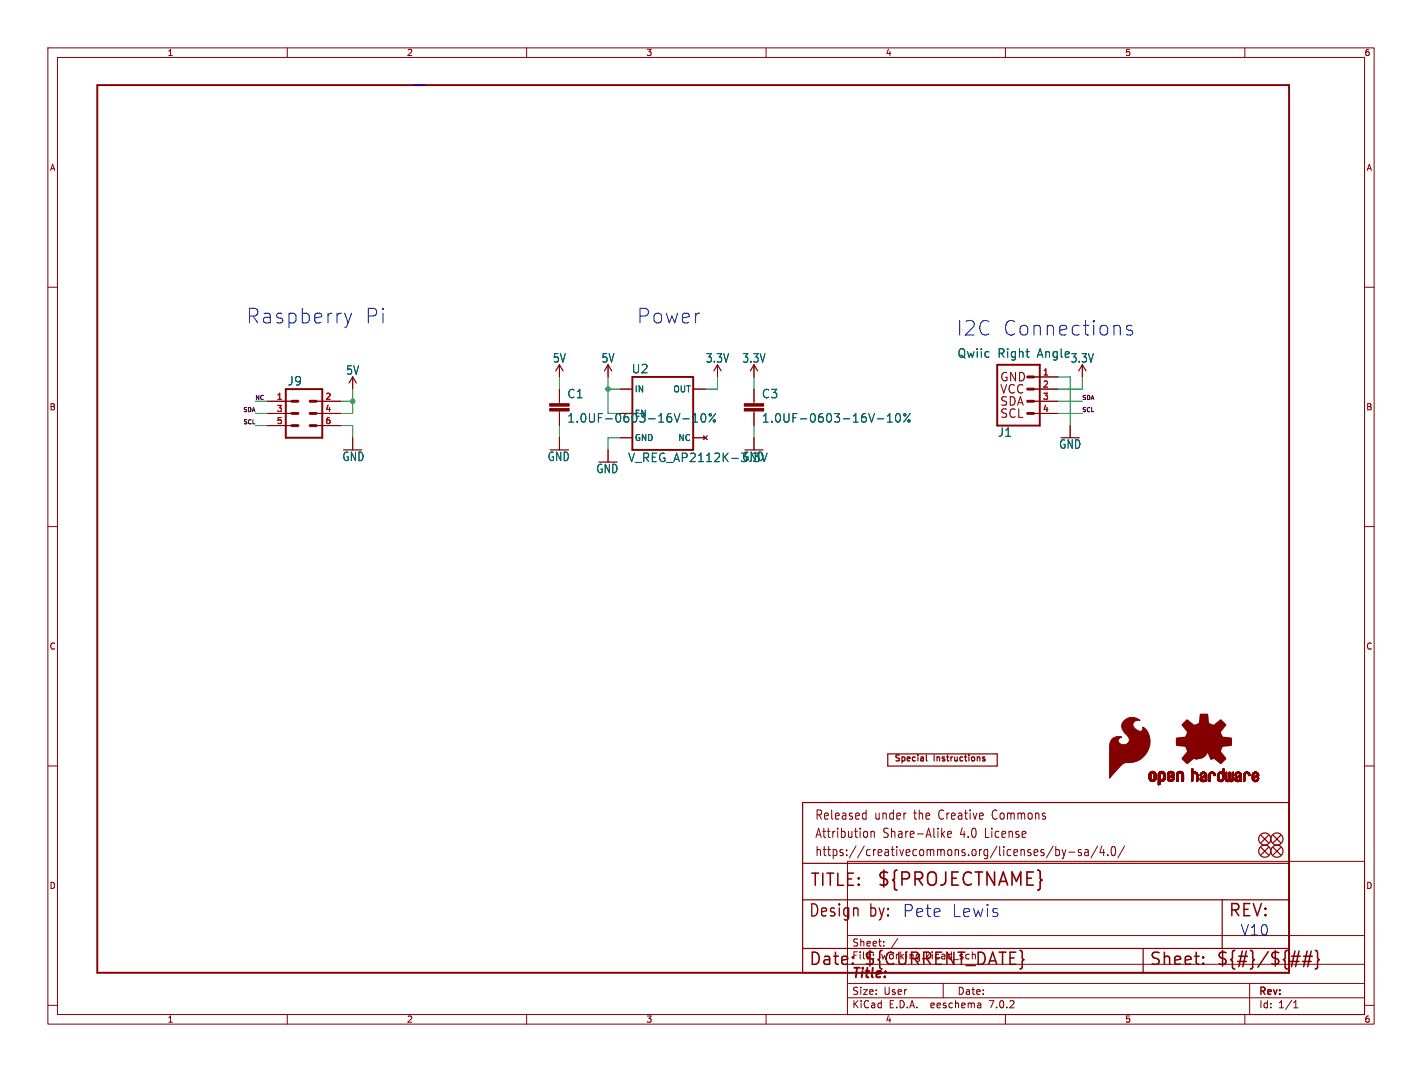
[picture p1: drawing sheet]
<svg xmlns="http://www.w3.org/2000/svg" width="297mm" height="224mm" viewBox="0 0 297 224" stroke-linecap="round" stroke-linejoin="round" font-family="sans-serif">
<defs><g id="words">
<g font-size="4.2" fill="#0000c2">
<text x="51.5" y="67.8">Raspberry</text>
<text x="76.1" y="67.8">Pi</text>
<text x="133.1" y="67.8">Power</text>
<text x="199.8" y="70.3">I2C Connections</text>
</g>
<text font-size="3.8" fill="#840000" x="183.1" y="185.4">${PROJECTNAME}</text>
<g font-size="3.5" fill="#840000">
<text x="169.2" y="185.4">TITLE:</text>
<text x="168.9" y="191.8">Design</text>
<text x="181.5" y="191.8">by:</text>
<text x="256.5" y="191.8">REV:</text>
<text x="168.9" y="201.9">Date:</text>
<text x="180.3" y="201.9">${CURRENT_DATE}</text>
<text x="240" y="201.9">Sheet:</text>
<text x="254" y="201.9">${#}/${##}</text>
</g>
<g font-size="3.5" fill="#0000c2">
<text x="188.5" y="191.8">Pete</text>
<text x="198.6" y="191.8">Lewis</text>
</g>
<text font-size="3" fill="#0000c2" x="259.1" y="195.6">V10</text>
<text font-size="2.8" fill="#840000" x="178" y="204.7">Title:</text>
<g font-size="2.7" fill="#840000">
<text x="170.2" y="171.5">Released</text>
<text x="182.6" y="171.5">under</text>
<text x="190.9" y="171.5">the</text>
<text x="196.2" y="171.5">Creative</text>
<text x="207.6" y="171.5">Commons</text>
<text x="170.2" y="175.3">Attribution</text>
<text x="170.2" y="179.1">https://creativecommons.org/licenses/by-sa/4.0/</text>
<text x="184.4" y="175.3">Share-Alike</text>
<text x="200.6" y="175.3">4.0</text>
<text x="205.9" y="175.3">License</text>
</g>
<g font-size="2.5" fill="#006464">
<text x="115.4" y="75.9">5V</text>
<text x="125.6" y="75.9">5V</text>
<text x="147.4" y="75.9">3.3V</text>
<text x="155" y="75.9">3.3V</text>
<text x="200" y="74.9">Qwiic</text>
<text x="208.3" y="74.9">Right</text>
<text x="216.5" y="74.9">Angle</text>
<text x="223.6" y="75.9">3.3V</text>
<text x="60" y="80.7">J9</text>
<text x="72.3" y="78.4">5V</text>
<text x="118.5" y="83.4">C1</text>
<text x="131.9" y="78.1">U2</text>
<text x="159.1" y="83.4">C3</text>
<text x="159.1" y="88.4">1.0UF-0603-16V-10%</text>
<text x="208.4" y="91.4">J1</text>
<text x="221.2" y="93.9">GND</text>
<text x="71.5" y="96.5">GND</text>
<text x="114.3" y="96.5">GND</text>
<text x="124.5" y="99">GND</text>
<text x="131.2" y="96.7">V_REG_AP2112K-3.3V</text>
<text x="155" y="96.5">GND</text>
</g>
<g font-size="2.5" fill="#840000">
<text x="208.8" y="79.9">GND</text>
<text x="208.8" y="82.4">VCC</text>
<text x="118.5" y="88.4">1.0UF-0603-16V-10%</text>
<text x="208.8" y="87.5">SCL</text>
<text x="208.8" y="85">SDA</text>
</g>
<g font-size="2.1" fill="#840000">
<text x="178" y="197.9">Sheet:</text>
<text x="186.2" y="197.9">/</text>
<text x="178" y="200.6">File:</text>
<text x="184" y="200.6">working.kicad_sch</text>
<text x="178" y="208">Size:</text>
<text x="184.6" y="208">User</text>
<text x="200" y="208">Date:</text>
<text x="263" y="208.2">Rev:</text>
<text x="178" y="210.8">KiCad</text>
<text x="185.7" y="210.8">E.D.A.</text>
<text x="194.4" y="210.8">eeschema</text>
<text x="206.7" y="210.8">7.0.2</text>
<text x="263" y="210.8">Id:</text>
<text x="267" y="210.8">1/1</text>
</g>
<g font-size="1.8" fill="#840000">
<text x="35" y="11.8">1</text>
<text x="85" y="11.8">2</text>
<text x="135" y="11.8">3</text>
<text x="185" y="11.8">4</text>
<text x="235" y="11.8">5</text>
<text x="285" y="11.8">6</text>
<text x="10.4" y="35.8">A</text>
<text x="285.4" y="35.8">A</text>
<text x="10.3" y="85.8">B</text>
<text x="285.3" y="85.8">B</text>
<text x="10.3" y="135.8">C</text>
<text x="285.3" y="135.8">C</text>
<text x="186.7" y="159.3">Special</text>
<text x="195" y="159.3">Instructions</text>
<text x="10.3" y="185.8">D</text>
<text x="285.3" y="185.8">D</text>
<text x="35" y="213.8">1</text>
<text x="85" y="213.8">2</text>
<text x="135" y="213.8">3</text>
<text x="185" y="213.8">4</text>
<text x="235" y="213.8">5</text>
<text x="285" y="213.8">6</text>
</g>
<g font-size="1.8" fill="#a90000">
<text x="57.8" y="83.6">1</text>
<text x="67.9" y="83.6">2</text>
<text x="217.8" y="78.5">1</text>
<text x="217.8" y="81">2</text>
<text x="217.8" y="83.6">3</text>
<text x="57.8" y="86.1">3</text>
<text x="57.8" y="88.6">5</text>
<text x="67.9" y="86.1">4</text>
<text x="67.9" y="88.6">6</text>
<text x="217.8" y="86.1">4</text>
</g>
<g font-size="1.8" fill="#006464">
<text x="132.6" y="82.1">IN</text>
<text x="140.5" y="82.1">OUT</text>
<text x="132.6" y="87.2">EN</text>
<text x="132.6" y="92.3">GND</text>
<text x="141.5" y="92.3">NC</text>
</g>
<g font-size="1.2" fill="#0f0f0f">
<text x="53.3" y="83.6">NC</text>
<text x="226.1" y="83.6">SDA</text>
<text x="50.6" y="86.1">SDA</text>
<text x="50.7" y="88.7">SCL</text>
<text x="226.1" y="86.1">SCL</text>
</g>
</g></defs>
<g fill="none" stroke="#840000" stroke-width=".21">
<path d="M10 10h277v203.9h-277zM12 12h273v199.9h-273zM60 10v2M110 10v2M160 10v2M210 10v2M260 10v2M10 60h2M285 60h2M73.7 78.7v2.6M116.8 76.2v2.5M127 76.2v2.5"/>
<path d="M149.9 76.2v2.5M157.5 76.2v2.5M215.9 78.7h5.1M226.1 76.2v2.5M55.9 83.8h5.1M55.9 86.4h5.1M55.9 88.9h5.1M66 83.8h5.1M66 86.4h5.1M66 88.9h5.1M73.7 91.4v2.6M116.8 81.3v3"/>
<path d="M116.8 85.9v3M116.8 91.4v2.6M127 94v2.5M129.5 81.3h2.6M129.5 91.4h2.6M144.8 81.3h2.5M144.8 91.4h2.5M146.9 91.1l.8 .7M147.7 91.1l-.8 .7M157.5 81.3v3M157.5 85.9v3M157.5 91.4v2.6"/>
<path d="M215.9 81.3h5.1M215.9 83.8h5.1M215.9 86.4h5.1M223.5 88.9v2.5M10 110h2M285 110h2M10 160h2M285 160h2M177 179.9h108v32h-108zM180.4 169.8l.5 .1M180.9 169.2v1.9M180.9 171l-.5 .1"/>
<path d="M181.9 173.6v1.3M181.9 173.8l.2-.2 .4 .1 .1 1.2M196.8 174.2l.5 .7M197.3 173.6l-.6 .8M197.9 174.3l.8-.2-.1-.4-.4-.1-.3 .3 .1 .9h.6M220 176.7l-1.4 2.5M220.5 176.8v1.9M220.5 177.5h.5l.3 .3-.2 .8h-.6M221.8 177.5l.4 1.2M222.2 178.7l-.1 .5-.3 .2M222.6 177.5l-.4 1.2M223.2 178h1.3"/>
<path d="M225.8 177.5h-.4l-.2 .2 .1 .3 .5 .2v.4h-.6M226.6 177.5h.6l.1 1.2M227.3 177.9l-.5 .1a.4 .4 0 0 0-.3 .4 .4 .4 0 0 0 .3 .3l.5-.1M229.3 176.7l-1.4 2.5M230.1 176.7l-.4 1.4h1M230.5 177.5v1.2M231.4 178.6v.1M232.3 176.9l.3-.1a1.34 1.34 0 0 1 0 1.9h-.1a1.44 1.44 0 0 1-.2-1.8zM234.9 176.7l-1.4 2.5M177 195.4h108M184.6 197.5v.1M184.6 196.7v.1"/>
<path d="M10 210h2M60 211.9v2M110 211.9v2M160 211.9v2M177 208.4h108M177 205.4h108M177 201.4h108M197 205.4v3M204.6 209.5l.3 .2v.8M204.9 210.4l-.5 .1M204.9 209.9h-.5M210 211.9v2"/>
<path d="M260 211.9v2M261 205.4v6.5M270.2 210.5h.9M270.2 209.4l.4-.4v1.5M285 210h2"/>
</g>
<g fill="none" stroke="#840000" stroke-width=".25">
<path d="M116.1 77.5l.7-1.3 .8 1.3M126.2 77.5l.8-1.3 .8 1.3M149.1 77.5l.8-1.3 .7 1.3M156.7 77.5l.8-1.3 .7 1.3M225.3 77.5l.8-1.3 .7 1.3M72.9 80l.8-1.3 .7 1.3M185.4 157.5h22.9v2.5h-22.9zM193.5 157.7v1.1l.2 .2M205.6 158.5l.1 .2-.1 .3M205.6 158.1l.1 .1M263.4 177l1.5 1.6M263.4 174.5l1.5 1.5"/>
<path d="M264.9 177l-1.5 1.6M264.9 174.5l-1.5 1.5M265.9 177l1.6 1.6M265.9 174.5l1.6 1.5M267.5 174.5l-1.6 1.5M267.5 177l-1.6 1.6M167.6 198.1h101.6v-30.5h-101.6v35.6h101.6M167.6 180.3h101.6M167.6 188h101.6M238.8 198.1v5.1M255.3 188v10.1"/>
<circle cx="264.2" cy="177.8" r="1.27"/>
<circle cx="264.2" cy="175.3" r="1.27"/>
<circle cx="266.7" cy="177.8" r="1.27"/>
<circle cx="266.7" cy="175.3" r="1.27"/>
</g>
<path d="M20.3 17.8h248.9v185.4h-248.9zM132.1 78.7h12.7v15.3h-12.7zM208.3 76.2h8.9v12.7h-8.9zM59.7 81.3h7.6v10.1h-7.6z" fill="none" stroke="#840000" stroke-width=".41"/>
<path d="M214.6 78.7h1.3M61 83.8h1.2M61 86.4h1.2M61 88.9h1.2M64.8 83.8h1.2M64.8 86.4h1.2M64.8 88.9h1.2M214.6 81.3h1.3M214.6 83.8h1.3M214.6 86.4h1.3" fill="none" stroke="#840000" stroke-width=".61"/>
<g fill="none" stroke="#006464" stroke-width=".21">
<path d="M214.3 73.4h.7M214.8 74.6h.2M142.6 87.5h1.3M144.7 88.2h1M144.7 86.9l.5-.5v1.8M146.6 86.6l.2-.2a.97 .97 0 0 1 .7 .7 .97 .97 0 0 1-.3 1l-.2 .1a.96 .96 0 0 1-.4-1.6zM149.5 86.4l-1.4 1.8M183.2 87.5h1.4M185.4 88.2h1M185.4 86.9l.5-.5v1.8M187.2 86.6l.3-.2a.97 .97 0 0 1 .7 .7 .97 .97 0 0 1-.4 1l-.2 .1a.96 .96 0 0 1-.4-1.6zM190.1 86.4l-1.4 1.8"/>
<circle cx="148.4" cy="86.6" r=".25"/>
<circle cx="149.2" cy="87.9" r=".25"/>
<circle cx="189" cy="86.6" r=".25"/>
<circle cx="189.8" cy="87.9" r=".25"/>
</g>
<g fill="#840000" stroke="#840000" stroke-width=".21">
<path d="M155.4 85.3h4.1v.6h-4.1z"/>
<path d="M155.4 84.3h4.1v.5h-4.1z"/>
<path d="M240 162.6h.4z"/>
<path d="M240 162.5l.4 .1z"/>
<path d="M240 162.5h.4z"/>
<path d="M240 162.4l.4 .1z"/>
<path d="M240 162.4h.4z"/>
<path d="M240 162.3l.4 .1z"/>
<path d="M240 162.3h.4z"/>
<path d="M240 162.2l.4 .1z"/>
<path d="M240 162.2h.4z"/>
<path d="M240 162.1l.4 .1z"/>
<path d="M240 162.1h.4z"/>
<path d="M240 162l.4 .1z"/>
<path d="M240 162h.4z"/>
<path d="M240 161.9l.4 .1z"/>
<path d="M240 161.9h.4z"/>
<path d="M240 161.8l.4 .1z"/>
<path d="M240 161.8h.4z"/>
<path d="M240 161.7l.4 .1z"/>
<path d="M240 161.7h.4z"/>
<path d="M240 162.7h.5z"/>
<path d="M240 162.7h.4z"/>
<path d="M240 162.6l.4 .1z"/>
<path d="M240 161.6l.5 .1z"/>
<path d="M240 162.8h.5z"/>
<path d="M240 162.7l.5 .1z"/>
<path d="M240 161.6h.5z"/>
<path d="M240 162.8h.6z"/>
<path d="M240 161.6h.6z"/>
<path d="M240.1 162.8h.5z"/>
<path d="M240.1 161.5l.5 .1z"/>
<path d="M240.1 162.8l.5 .1z"/>
<path d="M240.1 161.5h.5z"/>
<path d="M240.1 161.5h.6z"/>
<path d="M240.1 162.9h1.3z"/>
<path d="M240.1 162.9h.6z"/>
<path d="M240.1 161.5h1.3z"/>
<path d="M240.1 161.4l1.3 .1z"/>
<path d="M240.1 162.9l1.2 .1z"/>
<path d="M240.1 162.9h1.2z"/>
<path d="M240.1 161.4h1.2z"/>
<path d="M240.1 163h1.2z"/>
<path d="M240.2 163h1.1z"/>
<path d="M240.2 161.4h1.1z"/>
<path d="M240.2 161.3l1.1 .1z"/>
<path d="M240.2 163l1 .1z"/>
<path d="M240.2 161.3h1.1z"/>
<path d="M240.2 161.3h1z"/>
<path d="M240.2 163.1h1z"/>
<path d="M240.3 163.1h.9z"/>
<path d="M240.3 161.3h.9z"/>
<path d="M240.3 161.2l.8 .1z"/>
<path d="M240.3 163.1h.8z"/>
<path d="M240.3 161.2h.8z"/>
<path d="M240.3 163.1l.8 .1z"/>
<path d="M240.4 163.2h.7z"/>
<path d="M240.4 161.2h.7z"/>
<path d="M240.4 163.2h.6z"/>
<path d="M240.4 161.2h.6z"/>
<path d="M240.5 163.2h.5z"/>
<path d="M240.5 161.2h.5z"/>
<path d="M240.5 163.2h.4z"/>
<path d="M240.5 161.1l.4 .1z"/>
<path d="M240.6 163.2h.3z"/>
<path d="M240.6 161.1h.3z"/>
<path d="M240.6 163.2l.3 .1z"/>
<path d="M240.6 163.3h.2z"/>
<path d="M240.6 161.1h.2z"/>
<path d="M240.8 161.5h.6z"/>
<path d="M240.8 162.9h.6z"/>
<path d="M240.8 162.8l.6 .1z"/>
<path d="M240.9 162.8h.5z"/>
<path d="M240.9 161.5l.5 .1z"/>
<path d="M240.9 161.6h.5z"/>
<path d="M241 162.8h.4z"/>
<path d="M241 161.6h.4z"/>
<path d="M241 162.7l.4 .1z"/>
<path d="M241 162.7h.4z"/>
<path d="M241 161.6l.4 .1z"/>
<path d="M241 161.7h.4z"/>
<path d="M241.1 162.6l.4 .1z"/>
<path d="M241.1 162.6h.4z"/>
<path d="M241.1 161.8h.4z"/>
<path d="M241.1 161.7l.4 .1z"/>
<path d="M241.1 161.7h.4z"/>
<path d="M241.1 162.5l.4 .1z"/>
<path d="M241.1 162.5h.4z"/>
<path d="M241.1 162.4l.4 .1z"/>
<path d="M241.1 162.4h.4z"/>
<path d="M241.1 162.3l.4 .1z"/>
<path d="M241.1 162.3h.4z"/>
<path d="M241.1 162.2l.4 .1z"/>
<path d="M241.1 162.2h.4z"/>
<path d="M241.1 162.1l.4 .1z"/>
<path d="M241.1 162.1h.4z"/>
<path d="M241.1 162l.4 .1z"/>
<path d="M241.1 162h.4z"/>
<path d="M241.1 161.9l.4 .1z"/>
<path d="M241.1 161.9h.4z"/>
<path d="M241.1 161.8l.4 .1z"/>
<path d="M241.9 163.9h.2z"/>
<path d="M241.9 163.9h.3z"/>
<path d="M241.9 163.8l.3 .1z"/>
<path d="M241.9 163.8h.4z"/>
<path d="M241.9 163.7l.4 .1z"/>
<path d="M241.9 163.7h.4z"/>
<path d="M241.9 163.6l.4 .1z"/>
<path d="M241.9 163.6h.4z"/>
<path d="M241.9 163.5l.4 .1z"/>
<path d="M241.9 163.5h.4z"/>
<path d="M241.9 163.4l.4 .1z"/>
<path d="M241.9 163.4h.4z"/>
<path d="M241.9 163.3l.4 .1z"/>
<path d="M241.9 163.3h.4z"/>
<path d="M241.9 163.2l.4 .1z"/>
<path d="M241.9 163.2h.4z"/>
<path d="M241.9 163.2h1.1z"/>
<path d="M241.9 163.1l1.1 .1z"/>
<path d="M241.9 163.1h1.1z"/>
<path d="M241.9 163.1h1.2z"/>
<path d="M241.9 163l1.2 .1z"/>
<path d="M241.9 163h1.3z"/>
<path d="M241.9 162.9l1.3 .1z"/>
<path d="M241.9 162.9h1.3z"/>
<path d="M241.9 162.9h1.4z"/>
<path d="M241.9 162.9h.7z"/>
<path d="M241.9 162.8l.6 .1z"/>
<path d="M241.9 162.8h.6z"/>
<path d="M241.9 162.8h.5z"/>
<path d="M241.9 162.7l.5 .1z"/>
<path d="M241.9 162.7h.5z"/>
<path d="M241.9 162.7h.4z"/>
<path d="M241.9 162.6l.4 .1z"/>
<path d="M241.9 162.6h.4z"/>
<path d="M241.9 162.5l.4 .1z"/>
<path d="M241.9 162.5h.4z"/>
<path d="M241.9 162.4l.4 .1z"/>
<path d="M241.9 162.4h.4z"/>
<path d="M241.9 162.3l.4 .1z"/>
<path d="M241.9 162.3h.4z"/>
<path d="M241.9 162.2l.4 .1z"/>
<path d="M241.9 162.2h.4z"/>
<path d="M241.9 162.1l.4 .1z"/>
<path d="M241.9 162.1h.4z"/>
<path d="M241.9 162l.4 .1z"/>
<path d="M241.9 162h.4z"/>
<path d="M241.9 161.9l.4 .1z"/>
<path d="M241.9 161.9h.4z"/>
<path d="M241.9 161.8l.4 .1z"/>
<path d="M241.9 161.8h.4z"/>
<path d="M241.9 161.7l.4 .1z"/>
<path d="M241.9 161.7h.4z"/>
<path d="M241.9 161.7h.5z"/>
<path d="M241.9 161.6l.5 .1z"/>
<path d="M242 161.6h.4z"/>
<path d="M242 161.6h.5z"/>
<path d="M242 161.5l.5 .1z"/>
<path d="M242 161.5h.5z"/>
<path d="M242 161.5h.6z"/>
<path d="M242 161.5h1.3z"/>
<path d="M242 161.4l1.2 .1z"/>
<path d="M242 161.4h1.2z"/>
<path d="M242.1 161.4h1.1z"/>
<path d="M242.1 161.3l1.1 .1z"/>
<path d="M242.1 161.3h1.1z"/>
<path d="M242.1 161.3h1z"/>
<path d="M242.2 161.3h.9z"/>
<path d="M242.2 161.2l.8 .1z"/>
<path d="M242.2 161.2h.8z"/>
<path d="M242.3 161.2h.7z"/>
<path d="M242.4 163.2h.5z"/>
<path d="M242.4 161.2h.5z"/>
<path d="M242.5 161.1l.3 .1z"/>
<path d="M242.5 163.2h.3z"/>
<path d="M242.5 161.1h.3z"/>
<path d="M242.5 163.2l.3 .1z"/>
<path d="M242.5 161.1h.2z"/>
<path d="M242.6 163.3h.1z"/>
<path d="M242.7 161.5h.6z"/>
<path d="M242.7 162.9h.6z"/>
<path d="M242.8 162.8l.5 .1z"/>
<path d="M242.8 161.5h.5z"/>
<path d="M242.8 162.8h.5z"/>
<path d="M242.8 161.5l.5 .1z"/>
<path d="M242.8 161.6h.5z"/>
<path d="M242.9 162.8h.4z"/>
<path d="M242.9 161.6h.4z"/>
<path d="M242.9 162.7l.4 .1z"/>
<path d="M242.9 162.7h.4z"/>
<path d="M242.9 161.6l.4 .1z"/>
<path d="M242.9 162.7h.5z"/>
<path d="M242.9 161.7h.5z"/>
<path d="M242.9 161.7h.4z"/>
<path d="M243 162.7h.4z"/>
<path d="M243 161.7h.4z"/>
<path d="M243 162.6l.4 .1z"/>
<path d="M243 162.6h.4z"/>
<path d="M243 161.7l.4 .1z"/>
<path d="M243 161.8h.4z"/>
<path d="M243 162.5l.4 .1z"/>
<path d="M243 162.5h.4z"/>
<path d="M243 162.4l.4 .1z"/>
<path d="M243 162.4h.4z"/>
<path d="M243 162.3l.4 .1z"/>
<path d="M243 162.3h.4z"/>
<path d="M243 162.2l.4 .1z"/>
<path d="M243 162.2h.4z"/>
<path d="M243 162.1l.4 .1z"/>
<path d="M243 162.1h.4z"/>
<path d="M243 162l.4 .1z"/>
<path d="M243 162h.4z"/>
<path d="M243 161.9l.4 .1z"/>
<path d="M243 161.9h.4z"/>
<path d="M243 161.8l.4 .1z"/>
<path d="M243.8 162.7h.5z"/>
<path d="M243.8 162.7h.4z"/>
<path d="M243.8 162.6l.4 .1z"/>
<path d="M243.8 162.6h.4z"/>
<path d="M243.8 162.5l.4 .1z"/>
<path d="M243.8 162.5h.5z"/>
<path d="M243.8 162.5h.6z"/>
<path d="M243.8 162.4l.6 .1z"/>
<path d="M243.8 162.4h.7z"/>
<path d="M243.8 162.4h.8z"/>
<path d="M243.8 162.3l.9 .1z"/>
<path d="M243.8 162.3h.9z"/>
<path d="M243.8 162.3h1z"/>
<path d="M243.8 162.2l1.1 .1z"/>
<path d="M243.8 162.2h1.1z"/>
<path d="M243.8 162.2h1.2z"/>
<path d="M243.8 162.2h1.3z"/>
<path d="M243.8 162.1l1.3 .1z"/>
<path d="M243.8 162.1h1.3z"/>
<path d="M243.8 162.1h1.4z"/>
<path d="M243.8 162.1h.4z"/>
<path d="M243.8 162l.4 .1z"/>
<path d="M243.8 162h.4z"/>
<path d="M243.8 161.9l.4 .1z"/>
<path d="M243.8 161.9h.4z"/>
<path d="M243.8 161.8l.4 .1z"/>
<path d="M243.8 161.8h.4z"/>
<path d="M243.8 161.7l.4 .1z"/>
<path d="M243.8 161.7h.4z"/>
<path d="M243.8 161.7h.5z"/>
<path d="M243.8 162.8h.5z"/>
<path d="M243.8 162.7l.5 .1z"/>
<path d="M243.8 161.6l.5 .1z"/>
<path d="M243.8 161.6h.5z"/>
<path d="M243.9 162.8h.5z"/>
<path d="M243.9 162.8h.4z"/>
<path d="M243.9 161.6h.4z"/>
<path d="M243.9 161.6h.5z"/>
<path d="M243.9 162.8l.5 .1z"/>
<path d="M243.9 161.5l.5 .1z"/>
<path d="M243.9 161.5h.5z"/>
<path d="M243.9 162.9h1.3z"/>
<path d="M243.9 162.9h.6z"/>
<path d="M243.9 161.5h.6z"/>
<path d="M243.9 161.5h1.3z"/>
<path d="M243.9 161.4l1.3 .1z"/>
<path d="M243.9 161.4h1.3z"/>
<path d="M244 162.9l1.1 .1z"/>
<path d="M244 161.4h1.2z"/>
<path d="M244 163h1.1z"/>
<path d="M244 161.4h1.1z"/>
<path d="M244 161.3l1.1 .1z"/>
<path d="M244 163l1.1 .1z"/>
<path d="M244 161.3h1.1z"/>
<path d="M244.1 163.1h.9z"/>
<path d="M244.1 161.3h1z"/>
<path d="M244.1 161.3h.9z"/>
<path d="M244.2 161.2l.8 .1z"/>
<path d="M244.2 163.1l.7 .1z"/>
<path d="M244.2 161.2h.8z"/>
<path d="M244.2 163.2h.7z"/>
<path d="M244.2 161.2h.7z"/>
<path d="M244.3 163.2h.6z"/>
<path d="M244.3 161.2h.5z"/>
<path d="M244.3 163.2h.5z"/>
<path d="M244.3 162.1h1z"/>
<path d="M244.3 162l1 .1z"/>
<path d="M244.4 163.2h.4z"/>
<path d="M244.4 162h.9z"/>
<path d="M244.4 161.1l.3 .1z"/>
<path d="M244.4 163.2h.3z"/>
<path d="M244.4 163.2l.3 .1z"/>
<path d="M244.4 161.1h.3z"/>
<path d="M244.4 163.3h.3z"/>
<path d="M244.5 162h.8z"/>
<path d="M244.5 161.1h.1z"/>
<path d="M244.6 161.9l.7 .1z"/>
<path d="M244.6 161.9h.7z"/>
<path d="M244.6 161.5h.6z"/>
<path d="M244.6 162.9h.6z"/>
<path d="M244.7 161.5h.5z"/>
<path d="M244.7 162.8l.5 .1z"/>
<path d="M244.7 161.9h.6z"/>
<path d="M244.7 162.8h.5z"/>
<path d="M244.7 161.5l.5 .1z"/>
<path d="M244.7 161.6h.5z"/>
<path d="M244.8 161.6h.5z"/>
<path d="M244.8 162.8h.4z"/>
<path d="M244.8 161.9h.5z"/>
<path d="M244.8 162.8h.5z"/>
<path d="M244.8 161.6l.5 .1z"/>
<path d="M244.8 162.7l.5 .1z"/>
<path d="M244.8 161.7h.5z"/>
<path d="M244.8 162.7h.5z"/>
<path d="M244.8 161.8l.5 .1z"/>
<path d="M244.8 161.8h.5z"/>
<path d="M244.9 162.7h.4z"/>
<path d="M244.9 161.8h.4z"/>
<path d="M244.9 161.7l.4 .1z"/>
<path d="M244.9 162.6l.4 .1z"/>
<path d="M244.9 162.6h.4z"/>
<path d="M244.9 162.5l.4 .1z"/>
<path d="M244.9 162.5h.4z"/>
<path d="M245 162.5h.3z"/>
<path d="M245 162.4l.3 .1z"/>
<path d="M245 162.4h.3z"/>
<path d="M245.1 162.4h.2z"/>
<path d="M245.7 163.2h.3z"/>
<path d="M245.7 163.1l.3 .1z"/>
<path d="M245.7 163.1h.4z"/>
<path d="M245.7 163l.4 .1z"/>
<path d="M245.7 163h.4z"/>
<path d="M245.7 162.9l.4 .1z"/>
<path d="M245.7 162.9h.4z"/>
<path d="M245.7 162.8l.4 .1z"/>
<path d="M245.7 162.8h.4z"/>
<path d="M245.7 162.7l.4 .1z"/>
<path d="M245.7 162.7h.4z"/>
<path d="M245.7 162.6l.4 .1z"/>
<path d="M245.7 162.6h.4z"/>
<path d="M245.7 162.5l.4 .1z"/>
<path d="M245.7 162.5h.4z"/>
<path d="M245.7 162.4l.4 .1z"/>
<path d="M245.7 162.4h.4z"/>
<path d="M245.7 162.3l.4 .1z"/>
<path d="M245.7 162.3h.4z"/>
<path d="M245.7 162.2l.4 .1z"/>
<path d="M245.7 162.2h.4z"/>
<path d="M245.7 162.1l.4 .1z"/>
<path d="M245.7 162.1h.4z"/>
<path d="M245.7 162l.4 .1z"/>
<path d="M245.7 162h.4z"/>
<path d="M245.7 161.9l.4 .1z"/>
<path d="M245.7 161.9h.4z"/>
<path d="M245.7 161.8l.4 .1z"/>
<path d="M245.7 161.8h.4z"/>
<path d="M245.7 161.7l.4 .1z"/>
<path d="M245.8 163.2h.2z"/>
<path d="M245.8 161.7h.3z"/>
<path d="M245.8 161.7h.4z"/>
<path d="M245.8 163.2h.1z"/>
<path d="M245.8 161.6l.4 .1z"/>
<path d="M245.8 161.6h.4z"/>
<path d="M245.8 161.6h.5z"/>
<path d="M245.8 161.5l.5 .1z"/>
<path d="M245.8 161.5h.6z"/>
<path d="M245.8 161.5h1.3z"/>
<path d="M245.9 161.5h1.2z"/>
<path d="M245.9 161.4l1.2 .1z"/>
<path d="M245.9 161.4h1.2z"/>
<path d="M245.9 161.4h1.1z"/>
<path d="M245.9 161.3l1.1 .1z"/>
<path d="M245.9 161.3h1.1z"/>
<path d="M246 161.3h1z"/>
<path d="M246 161.3h.9z"/>
<path d="M246.1 161.2l.8 .1z"/>
<path d="M246.1 161.2h.8z"/>
<path d="M246.1 161.2h.7z"/>
<path d="M246.2 161.2h.5z"/>
<path d="M246.3 161.1l.4 .1z"/>
<path d="M246.3 161.1h.3z"/>
<path d="M246.4 161.1h.2z"/>
<path d="M246.5 161.5h.6z"/>
<path d="M246.6 161.5h.5z"/>
<path d="M246.6 161.5l.5 .1z"/>
<path d="M246.6 161.6h.5z"/>
<path d="M246.7 161.6h.4z"/>
<path d="M246.7 161.6h.5z"/>
<path d="M246.7 161.6l.5 .1z"/>
<path d="M246.7 161.7h.5z"/>
<path d="M246.8 161.7h.4z"/>
<path d="M246.8 161.7l.4 .1z"/>
<path d="M246.8 163.2h.3z"/>
<path d="M246.8 163.1l.3 .1z"/>
<path d="M246.8 163.1h.3z"/>
<path d="M246.8 163.1h.4z"/>
<path d="M246.8 163l.4 .1z"/>
<path d="M246.8 163h.4z"/>
<path d="M246.8 162.9l.4 .1z"/>
<path d="M246.8 162.9h.4z"/>
<path d="M246.8 162.8l.4 .1z"/>
<path d="M246.8 162.8h.4z"/>
<path d="M246.8 162.7l.4 .1z"/>
<path d="M246.8 162.7h.4z"/>
<path d="M246.8 162.6l.4 .1z"/>
<path d="M246.8 162.6h.4z"/>
<path d="M246.8 162.5l.4 .1z"/>
<path d="M246.8 162.5h.4z"/>
<path d="M246.8 162.4l.4 .1z"/>
<path d="M246.8 162.4h.4z"/>
<path d="M246.8 162.3l.4 .1z"/>
<path d="M246.8 162.3h.4z"/>
<path d="M246.8 162.2l.4 .1z"/>
<path d="M246.8 162.2h.4z"/>
<path d="M246.8 162.1l.4 .1z"/>
<path d="M246.8 162.1h.4z"/>
<path d="M246.8 162l.4 .1z"/>
<path d="M246.8 162h.4z"/>
<path d="M246.8 161.9l.4 .1z"/>
<path d="M246.8 161.9h.4z"/>
<path d="M246.8 161.8l.4 .1z"/>
<path d="M246.8 161.8h.4z"/>
<path d="M246.8 163.2h.2z"/>
<path d="M248.9 163.2h.1z"/>
<path d="M248.9 160.8h.2z"/>
<path d="M248.9 163.2h.2z"/>
<path d="M248.9 163.1l.2 .1z"/>
<path d="M248.9 163.1h.2z"/>
<path d="M248.9 163l.2 .1z"/>
<path d="M248.9 163h.2z"/>
<path d="M248.9 162.9l.2 .1z"/>
<path d="M248.9 162.9h.2z"/>
<path d="M248.9 162.8l.2 .1z"/>
<path d="M248.9 162.8h.2z"/>
<path d="M248.9 162.7l.2 .1z"/>
<path d="M248.9 162.7h.2z"/>
<path d="M248.9 162.6l.2 .1z"/>
<path d="M248.9 162.6h.2z"/>
<path d="M248.9 162.5l.2 .1z"/>
<path d="M248.9 162.5h.2z"/>
<path d="M248.9 162.4l.2 .1z"/>
<path d="M248.9 162.4h.2z"/>
<path d="M248.9 162.3l.2 .1z"/>
<path d="M248.9 162.3h.2z"/>
<path d="M248.9 162.2l.2 .1z"/>
<path d="M248.9 162.2h.2z"/>
<path d="M248.9 162.1l.2 .1z"/>
<path d="M248.9 162.1h.2z"/>
<path d="M248.9 162l.2 .1z"/>
<path d="M248.9 162h.2z"/>
<path d="M248.9 161.9l.2 .1z"/>
<path d="M248.9 161.9h.2z"/>
<path d="M248.9 161.9h.3z"/>
<path d="M248.9 161.8l.3 .1z"/>
<path d="M248.9 161.8h.3z"/>
<path d="M248.9 161.7l.3 .1z"/>
<path d="M248.9 161.7h.3z"/>
<path d="M248.9 161.7h.4z"/>
<path d="M248.9 161.6l.4 .1z"/>
<path d="M248.9 161.6h.4z"/>
<path d="M248.9 161.6h.5z"/>
<path d="M248.9 161.6h.6z"/>
<path d="M248.9 161.5l.6 .1z"/>
<path d="M248.9 161.5h1.2z"/>
<path d="M248.9 161.5h1.1z"/>
<path d="M248.9 161.4l1.1 .1z"/>
<path d="M248.9 161.4h1.1z"/>
<path d="M248.9 161.4h1z"/>
<path d="M248.9 161.3l1 .1z"/>
<path d="M248.9 161.3h1z"/>
<path d="M248.9 161.3h.3z"/>
<path d="M248.9 161.3h.2z"/>
<path d="M248.9 161.2l.2 .1z"/>
<path d="M248.9 161.2h.2z"/>
<path d="M248.9 161.1l.2 .1z"/>
<path d="M248.9 161.1h.2z"/>
<path d="M248.9 161l.2 .1z"/>
<path d="M248.9 161h.2z"/>
<path d="M248.9 160.9l.2 .1z"/>
<path d="M248.9 160.9h.2z"/>
<path d="M248.9 160.8l.2 .1z"/>
<path d="M248.9 160.7l.2 .1z"/>
<path d="M248.9 160.7h.2z"/>
<path d="M248.9 160.6l.2 .1z"/>
<path d="M248.9 160.6h.2z"/>
<path d="M249 160.6h.1z"/>
<path d="M249.3 161.3h.5z"/>
<path d="M249.4 161.3h.3z"/>
<path d="M249.6 161.5l.5 .1z"/>
<path d="M249.6 161.6h.5z"/>
<path d="M249.7 161.6h.4z"/>
<path d="M249.8 161.6h.3z"/>
<path d="M249.8 161.6h.4z"/>
<path d="M249.8 161.6l.4 .1z"/>
<path d="M249.8 161.7h.4z"/>
<path d="M249.9 161.7h.3z"/>
<path d="M249.9 161.7l.3 .1z"/>
<path d="M249.9 161.8h.3z"/>
<path d="M249.9 161.9h.3z"/>
<path d="M249.9 161.8l.3 .1z"/>
<path d="M249.9 163.2h.2z"/>
<path d="M249.9 163.2h.3z"/>
<path d="M249.9 163.1l.3 .1z"/>
<path d="M249.9 163.1h.3z"/>
<path d="M249.9 163l.3 .1z"/>
<path d="M249.9 163h.3z"/>
<path d="M249.9 162.9l.3 .1z"/>
<path d="M249.9 162.9h.3z"/>
<path d="M249.9 162.8l.3 .1z"/>
<path d="M249.9 162.8h.3z"/>
<path d="M249.9 162.7l.3 .1z"/>
<path d="M249.9 162.7h.3z"/>
<path d="M249.9 162.6l.3 .1z"/>
<path d="M249.9 162.6h.3z"/>
<path d="M249.9 162.5l.3 .1z"/>
<path d="M249.9 162.5h.3z"/>
<path d="M249.9 162.4l.3 .1z"/>
<path d="M249.9 162.4h.3z"/>
<path d="M249.9 162.3l.3 .1z"/>
<path d="M249.9 162.3h.3z"/>
<path d="M249.9 162.2l.3 .1z"/>
<path d="M249.9 162.2h.3z"/>
<path d="M249.9 162.1l.3 .1z"/>
<path d="M249.9 162.1h.3z"/>
<path d="M249.9 162l.3 .1z"/>
<path d="M249.9 162h.3z"/>
<path d="M249.9 161.9l.3 .1z"/>
<path d="M250.7 162.8h.3z"/>
<path d="M250.7 162.8h.2z"/>
<path d="M250.7 162.7l.2 .1z"/>
<path d="M250.7 162.7h.2z"/>
<path d="M250.7 162.7h.3z"/>
<path d="M250.7 162h.1z"/>
<path d="M250.7 162h.2z"/>
<path d="M250.7 161.9l.2 .1z"/>
<path d="M250.7 161.9h.2z"/>
<path d="M250.7 162.9h.3z"/>
<path d="M250.7 162.8l.3 .1z"/>
<path d="M250.7 162.6l.3 .1z"/>
<path d="M250.7 162.6h.3z"/>
<path d="M250.7 161.9h.3z"/>
<path d="M250.7 161.8l.3 .1z"/>
<path d="M250.7 161.8h.3z"/>
<path d="M250.7 162.9h.4z"/>
<path d="M250.7 162.6h.4z"/>
<path d="M250.7 162.5l.4 .1z"/>
<path d="M250.7 161.7l.3 .1z"/>
<path d="M250.7 163h.5z"/>
<path d="M250.7 163h.4z"/>
<path d="M250.7 162.9l.4 .1z"/>
<path d="M250.7 162.5h.4z"/>
<path d="M250.7 162.5h.5z"/>
<path d="M250.7 161.7h.3z"/>
<path d="M250.7 163h.8z"/>
<path d="M250.7 161.7h.4z"/>
<path d="M250.7 162.5h.6z"/>
<path d="M250.7 161.6l.4 .1z"/>
<path d="M250.7 161.6h.4z"/>
<path d="M250.8 163h.7z"/>
<path d="M250.8 162.4l.5 .1z"/>
<path d="M250.8 161.6h.3z"/>
<path d="M250.8 163l.7 .1z"/>
<path d="M250.8 162.4h.6z"/>
<path d="M250.8 163.1h.7z"/>
<path d="M250.8 161.6h.4z"/>
<path d="M250.8 161.6h.5z"/>
<path d="M250.8 161.5l.5 .1z"/>
<path d="M250.8 162.4h.7z"/>
<path d="M250.8 161.5h1.1z"/>
<path d="M250.8 163.1h.8z"/>
<path d="M250.9 163.1l.7 .1z"/>
<path d="M250.9 161.5h1z"/>
<path d="M250.9 163.2h.7z"/>
<path d="M250.9 162.3l.7 .1z"/>
<path d="M250.9 161.5h.9z"/>
<path d="M250.9 162.3h.7z"/>
<path d="M250.9 161.4l.9 .1z"/>
<path d="M250.9 161.4h.9z"/>
<path d="M250.9 162.3h.8z"/>
<path d="M250.9 162.3h1.1z"/>
<path d="M251 163.2h.6z"/>
<path d="M251 161.4h.7z"/>
<path d="M251 162.3h1z"/>
<path d="M251 163.2h.5z"/>
<path d="M251 161.3l.7 .1z"/>
<path d="M251 163.2l.5 .1z"/>
<path d="M251 161.3h.7z"/>
<path d="M251 163.3h.5z"/>
<path d="M251 162.2l1 .1z"/>
<path d="M251.1 161.3h.5z"/>
<path d="M251.1 163.3h.4z"/>
<path d="M251.1 162.2h.9z"/>
<path d="M251.2 161.3h.3z"/>
<path d="M251.2 162.2h.8z"/>
<path d="M251.3 162.2h.7z"/>
<path d="M251.3 163h.2z"/>
<path d="M251.3 162.1l.7 .1z"/>
<path d="M251.3 162.1h.7z"/>
<path d="M251.3 161.3h.1z"/>
<path d="M251.4 162.1h.6z"/>
<path d="M251.4 161.5l.5 .1z"/>
<path d="M251.4 161.6h.5z"/>
<path d="M251.5 162.1h.5z"/>
<path d="M251.5 161.6h.4z"/>
<path d="M251.5 162l.5 .1z"/>
<path d="M251.5 162h.5z"/>
<path d="M251.6 161.6h.3z"/>
<path d="M251.6 161.6h.4z"/>
<path d="M251.6 162h.4z"/>
<path d="M251.6 161.6l.4 .1z"/>
<path d="M251.6 161.7h.4z"/>
<path d="M251.7 162h.3z"/>
<path d="M251.7 161.7h.3z"/>
<path d="M251.7 162.3h.3z"/>
<path d="M251.7 161.8h.3z"/>
<path d="M251.7 161.7l.3 .1z"/>
<path d="M251.7 161.9l.3 .1z"/>
<path d="M251.7 162.4h.3z"/>
<path d="M251.7 162.3l.3 .1z"/>
<path d="M251.7 161.9h.3z"/>
<path d="M251.7 161.8l.3 .1z"/>
<path d="M251.7 163.2h.2z"/>
<path d="M251.7 163.2h.3z"/>
<path d="M251.7 163.1l.3 .1z"/>
<path d="M251.7 163.1h.3z"/>
<path d="M251.7 163l.3 .1z"/>
<path d="M251.7 163h.3z"/>
<path d="M251.7 162.9l.3 .1z"/>
<path d="M251.7 162.9h.3z"/>
<path d="M251.7 162.8l.3 .1z"/>
<path d="M251.7 162.8h.3z"/>
<path d="M251.7 162.7l.3 .1z"/>
<path d="M251.7 162.7h.3z"/>
<path d="M251.7 162.6l.3 .1z"/>
<path d="M251.7 162.6h.3z"/>
<path d="M251.7 162.5l.3 .1z"/>
<path d="M251.7 162.5h.3z"/>
<path d="M251.7 162.4l.3 .1z"/>
<path d="M252.5 163.2h.1z"/>
<path d="M252.5 163.2h.2z"/>
<path d="M252.5 163.1l.3 .1z"/>
<path d="M252.5 163.1h.3z"/>
<path d="M252.5 163l.3 .1z"/>
<path d="M252.5 163h.3z"/>
<path d="M252.5 162.9l.3 .1z"/>
<path d="M252.5 162.9h.3z"/>
<path d="M252.5 162.8l.3 .1z"/>
<path d="M252.5 162.8h.3z"/>
<path d="M252.5 162.7l.3 .1z"/>
<path d="M252.5 162.7h.3z"/>
<path d="M252.5 162.6l.3 .1z"/>
<path d="M252.5 162.6h.3z"/>
<path d="M252.5 162.5l.3 .1z"/>
<path d="M252.5 162.5h.3z"/>
<path d="M252.5 162.4l.3 .1z"/>
<path d="M252.5 162.4h.3z"/>
<path d="M252.5 162.3l.3 .1z"/>
<path d="M252.5 162.3h.3z"/>
<path d="M252.5 162.2l.3 .1z"/>
<path d="M252.5 162.2h.3z"/>
<path d="M252.5 162.1l.3 .1z"/>
<path d="M252.5 162.1h.3z"/>
<path d="M252.5 162l.3 .1z"/>
<path d="M252.5 162h.3z"/>
<path d="M252.5 161.9l.3 .1z"/>
<path d="M252.5 161.9h.3z"/>
<path d="M252.5 161.8l.3 .1z"/>
<path d="M252.5 161.8h.3z"/>
<path d="M252.5 161.7l.3 .1z"/>
<path d="M252.5 161.7h.3z"/>
<path d="M252.5 161.7h.4z"/>
<path d="M252.5 161.6l.4 .1z"/>
<path d="M252.5 161.6h.4z"/>
<path d="M252.6 161.6h.3z"/>
<path d="M252.6 161.6h.4z"/>
<path d="M252.6 161.6h.5z"/>
<path d="M252.6 161.5l.5 .1z"/>
<path d="M252.6 161.5h1.1z"/>
<path d="M252.7 161.5h1z"/>
<path d="M252.7 161.4l1 .1z"/>
<path d="M252.7 161.4h.9z"/>
<path d="M252.8 161.4h.8z"/>
<path d="M252.8 161.4h.7z"/>
<path d="M252.8 161.3l.7 .1z"/>
<path d="M252.9 161.3h.6z"/>
<path d="M252.9 161.3h.5z"/>
<path d="M253 161.3h.3z"/>
<path d="M253.1 161.3h.1z"/>
<path d="M253.2 161.5l.5 .1z"/>
<path d="M253.2 161.6h.5z"/>
<path d="M253.3 161.6h.4z"/>
<path d="M253.4 161.6h.4z"/>
<path d="M253.4 161.6l.4 .1z"/>
<path d="M253.4 161.7h.4z"/>
<path d="M253.5 161.7h.3z"/>
<path d="M253.5 161.8h.3z"/>
<path d="M253.5 161.7l.3 .1z"/>
<path d="M253.5 161.9h.3z"/>
<path d="M253.5 161.8l.3 .1z"/>
<path d="M253.6 161.9l.2 .1z"/>
<path d="M253.6 161.9h.2z"/>
<path d="M253.6 162h.1z"/>
<path d="M253.6 162h.2z"/>
<path d="M254.3 162.6h.3z"/>
<path d="M254.3 162.5l.3 .1z"/>
<path d="M254.3 162.5h.3z"/>
<path d="M254.3 162.4l.3 .1z"/>
<path d="M254.3 162.4h.3z"/>
<path d="M254.3 162.3l.3 .1z"/>
<path d="M254.3 162.3h.3z"/>
<path d="M254.3 162.2l.3 .1z"/>
<path d="M254.3 162.2h.3z"/>
<path d="M254.3 162.1l.3 .1z"/>
<path d="M254.3 162.1h.3z"/>
<path d="M254.3 162l.3 .1z"/>
<path d="M254.3 162h.3z"/>
<path d="M254.3 161.9l.3 .1z"/>
<path d="M254.3 162.7h.3z"/>
<path d="M254.3 162.6l.3 .1z"/>
<path d="M254.3 161.9h.3z"/>
<path d="M254.3 161.8l.3 .1z"/>
<path d="M254.3 161.8h.3z"/>
<path d="M254.3 162.8h.3z"/>
<path d="M254.3 162.7l.3 .1z"/>
<path d="M254.3 162.8h.4z"/>
<path d="M254.3 161.7l.3 .1z"/>
<path d="M254.3 161.7h.4z"/>
<path d="M254.3 162.9h.4z"/>
<path d="M254.3 162.8l.4 .1z"/>
<path d="M254.4 162.9h.3z"/>
<path d="M254.4 161.7h.3z"/>
<path d="M254.4 161.6l.3 .1z"/>
<path d="M254.4 162.9h.4z"/>
<path d="M254.4 161.6h.3z"/>
<path d="M254.4 161.6h.4z"/>
<path d="M254.4 162.9l.4 .1z"/>
<path d="M254.4 163h.4z"/>
<path d="M254.4 163h.5z"/>
<path d="M254.4 163h1.1z"/>
<path d="M254.4 161.6h.5z"/>
<path d="M254.4 161.5l.5 .1z"/>
<path d="M254.4 161.5h1.3z"/>
<path d="M254.5 163l1 .1z"/>
<path d="M254.5 161.5h1.2z"/>
<path d="M254.5 163.1h1z"/>
<path d="M254.5 161.4l1.2 .1z"/>
<path d="M254.5 163.1h.9z"/>
<path d="M254.5 161.4h1.2z"/>
<path d="M254.6 163.1l.8 .1z"/>
<path d="M254.6 161.4h1.1z"/>
<path d="M254.6 163.2h.8z"/>
<path d="M254.6 163.2h.7z"/>
<path d="M254.6 161.3l1.1 .1z"/>
<path d="M254.7 161.3h.6z"/>
<path d="M254.7 163.2h.6z"/>
<path d="M254.7 161.3h.5z"/>
<path d="M254.7 163.2l.5 .1z"/>
<path d="M254.7 163.3h.5z"/>
<path d="M254.8 163.3h.4z"/>
<path d="M254.8 161.3h.4z"/>
<path d="M254.9 161.3h.1z"/>
<path d="M255 161.5l.7 .1z"/>
<path d="M255 163h.5z"/>
<path d="M255 161.6h.7z"/>
<path d="M255.1 161.6h.6z"/>
<path d="M255.1 163h.5z"/>
<path d="M255.2 161.6h.5z"/>
<path d="M255.2 162.9l.4 .1z"/>
<path d="M255.2 162.9h.4z"/>
<path d="M255.2 161.6l.5 .1z"/>
<path d="M255.2 161.7h.5z"/>
<path d="M255.3 162.9h.3z"/>
<path d="M255.3 161.7h.4z"/>
<path d="M255.3 162.8l.3 .1z"/>
<path d="M255.3 162.8h.3z"/>
<path d="M255.3 161.7l.4 .1z"/>
<path d="M255.3 161.3h.4z"/>
<path d="M255.3 161.8h.4z"/>
<path d="M255.3 162.7l.3 .1z"/>
<path d="M255.4 162.7h.2z"/>
<path d="M255.4 162.7h.3z"/>
<path d="M255.4 162.6l.3 .1z"/>
<path d="M255.4 162.6h.3z"/>
<path d="M255.4 162.5h.3z"/>
<path d="M255.4 162.4h.3z"/>
<path d="M255.4 162.3h.3z"/>
<path d="M255.4 162.2h.3z"/>
<path d="M255.4 162.1h.3z"/>
<path d="M255.4 162l.3 .1z"/>
<path d="M255.4 162h.3z"/>
<path d="M255.4 161.9h.3z"/>
<path d="M255.4 161.8l.3 .1z"/>
<path d="M255.4 161.8h.3z"/>
<path d="M255.4 161.3h.3z"/>
<path d="M255.4 161.2l.3 .1z"/>
<path d="M255.4 161.2h.3z"/>
<path d="M255.4 161.1l.3 .1z"/>
<path d="M255.4 161.1h.3z"/>
<path d="M255.4 161l.3 .1z"/>
<path d="M255.4 161h.3z"/>
<path d="M255.4 160.9l.3 .1z"/>
<path d="M255.4 160.9h.3z"/>
<path d="M255.4 160.8h.3z"/>
<path d="M255.4 160.7l.3 .1z"/>
<path d="M255.4 160.7h.3z"/>
<path d="M255.4 162.5l.3 .1z"/>
<path d="M255.4 162.4l.3 .1z"/>
<path d="M255.4 162.3l.3 .1z"/>
<path d="M255.4 162.2l.3 .1z"/>
<path d="M255.4 162.1l.3 .1z"/>
<path d="M255.4 161.9l.3 .1z"/>
<path d="M255.4 160.8l.3 .1z"/>
<path d="M255.4 160.6l.3 .1z"/>
<path d="M255.4 160.6h.3z"/>
<path d="M255.5 160.6h.2z"/>
<path d="M255.5 160.6h.1z"/>
<path d="M255.9 162.8h.3z"/>
<path d="M255.9 162.7l.3 .1z"/>
<path d="M255.9 162.7h.3z"/>
<path d="M255.9 162.6l.3 .1z"/>
<path d="M255.9 162.6h.3z"/>
<path d="M255.9 162.5l.3 .1z"/>
<path d="M255.9 162.5h.3z"/>
<path d="M255.9 162.4l.3 .1z"/>
<path d="M255.9 162.4h.3z"/>
<path d="M255.9 162.3l.3 .1z"/>
<path d="M255.9 162.3h.3z"/>
<path d="M255.9 162.2l.3 .1z"/>
<path d="M255.9 162.2h.3z"/>
<path d="M255.9 162.1l.3 .1z"/>
<path d="M255.9 162.1h.3z"/>
<path d="M255.9 162l.3 .1z"/>
<path d="M255.9 162h.3z"/>
<path d="M255.9 161.9l.3 .1z"/>
<path d="M255.9 161.9h.3z"/>
<path d="M255.9 161.8l.3 .1z"/>
<path d="M255.9 161.8h.3z"/>
<path d="M255.9 161.7l.3 .1z"/>
<path d="M255.9 161.7h.3z"/>
<path d="M255.9 161.6l.3 .1z"/>
<path d="M255.9 161.6h.3z"/>
<path d="M255.9 161.5l.3 .1z"/>
<path d="M255.9 161.5h.3z"/>
<path d="M255.9 161.4l.3 .1z"/>
<path d="M255.9 161.4h.3z"/>
<path d="M256 162.9h.3z"/>
<path d="M256 162.8l.3 .1z"/>
<path d="M256 162.8h.3z"/>
<path d="M256 162.8h.2z"/>
<path d="M256 161.4h.2z"/>
<path d="M256 163h.3z"/>
<path d="M256 162.9l.3 .1z"/>
<path d="M256 163h1.6z"/>
<path d="M256 163h.4z"/>
<path d="M256 163l1.6 .1z"/>
<path d="M256 161.3l.2 .1z"/>
<path d="M256 163.1h1.5z"/>
<path d="M256 163.1h1.6z"/>
<path d="M256.1 163.1h1.4z"/>
<path d="M256.1 161.3h.1z"/>
<path d="M256.1 163.1l1.4 .1z"/>
<path d="M256.1 163.2h1.4z"/>
<path d="M256.1 163.2h1.3z"/>
<path d="M256.1 163.2h.7z"/>
<path d="M256.2 163.2h.5z"/>
<path d="M256.2 163.2l.4 .1z"/>
<path d="M256.2 163.3h.4z"/>
<path d="M256.3 163.3h.3z"/>
<path d="M256.5 163h.6z"/>
<path d="M256.5 163h.5z"/>
<path d="M256.5 162.9l.5 .1z"/>
<path d="M256.6 162.9h.4z"/>
<path d="M256.6 162.8l.4 .1z"/>
<path d="M256.6 162.8h.4z"/>
<path d="M256.6 162.8h.3z"/>
<path d="M256.6 162.7l.3 .1z"/>
<path d="M256.6 162.7h.3z"/>
<path d="M256.6 162.6l.3 .1z"/>
<path d="M256.6 162.6h.3z"/>
<path d="M256.6 162.5h.3z"/>
<path d="M256.6 162.4h.3z"/>
<path d="M256.6 162.3l.3 .1z"/>
<path d="M256.6 162.5l.3 .1z"/>
<path d="M256.6 162.4l.3 .1z"/>
<path d="M256.6 162.3h.3z"/>
<path d="M256.6 162.2l.3 .1z"/>
<path d="M256.6 162.2h.3z"/>
<path d="M256.6 162.1l.3 .1z"/>
<path d="M256.6 162.1h.3z"/>
<path d="M256.6 162l.3 .1z"/>
<path d="M256.6 162h.3z"/>
<path d="M256.6 161.9l.3 .1z"/>
<path d="M256.6 161.9h.3z"/>
<path d="M256.6 161.8l.3 .1z"/>
<path d="M256.6 161.8h.3z"/>
<path d="M256.6 161.7l.3 .1z"/>
<path d="M256.6 161.7h.3z"/>
<path d="M256.6 161.6l.3 .1z"/>
<path d="M256.6 161.6h.3z"/>
<path d="M256.6 161.5l.3 .1z"/>
<path d="M256.6 161.5h.3z"/>
<path d="M256.6 161.4l.3 .1z"/>
<path d="M256.6 161.4h.3z"/>
<path d="M256.7 161.4h.2z"/>
<path d="M256.7 161.3l.2 .1z"/>
<path d="M256.8 161.3h.1z"/>
<path d="M256.8 163.2h.6z"/>
<path d="M256.9 163.2h.5z"/>
<path d="M256.9 163.2l.4 .1z"/>
<path d="M256.9 163.3h.4z"/>
<path d="M257 163.3h.3z"/>
<path d="M257.2 163h.4z"/>
<path d="M257.2 162.9l.4 .1z"/>
<path d="M257.3 162.9h.3z"/>
<path d="M257.3 162.8l.3 .1z"/>
<path d="M257.3 162.8h.3z"/>
<path d="M257.4 162.7l.2 .1z"/>
<path d="M257.4 162.7h.2z"/>
<path d="M257.4 162.6l.2 .1z"/>
<path d="M257.4 162.6h.2z"/>
<path d="M257.4 162.5l.2 .1z"/>
<path d="M257.4 162.5h.2z"/>
<path d="M257.4 162.4l.2 .1z"/>
<path d="M257.4 162.4h.2z"/>
<path d="M257.4 162.3l.2 .1z"/>
<path d="M257.4 162.3h.2z"/>
<path d="M257.4 162.2l.2 .1z"/>
<path d="M257.4 162.2h.2z"/>
<path d="M257.4 162.1l.2 .1z"/>
<path d="M257.4 162.1h.2z"/>
<path d="M257.4 162l.2 .1z"/>
<path d="M257.4 162h.2z"/>
<path d="M257.4 161.9l.2 .1z"/>
<path d="M257.4 161.9h.2z"/>
<path d="M257.4 161.8l.2 .1z"/>
<path d="M257.4 161.8h.2z"/>
<path d="M257.4 161.7l.2 .1z"/>
<path d="M257.4 161.7h.2z"/>
<path d="M257.4 161.6l.2 .1z"/>
<path d="M257.4 161.6h.2z"/>
<path d="M257.4 161.5l.2 .1z"/>
<path d="M257.4 161.5h.2z"/>
<path d="M257.4 161.4l.2 .1z"/>
<path d="M257.4 161.4h.2z"/>
<path d="M257.4 161.3l.2 .1z"/>
<path d="M257.5 161.3h.1z"/>
<path d="M257.9 162.8h.3z"/>
<path d="M257.9 162.7l.3 .1z"/>
<path d="M257.9 162.7h.3z"/>
<path d="M257.9 162.6l.3 .1z"/>
<path d="M257.9 162.6h.3z"/>
<path d="M257.9 162.9h.4z"/>
<path d="M257.9 162.9h.3z"/>
<path d="M257.9 162.8l.3 .1z"/>
<path d="M257.9 162.6h.4z"/>
<path d="M257.9 162h.1z"/>
<path d="M257.9 162h.2z"/>
<path d="M257.9 162h.3z"/>
<path d="M257.9 161.9l.3 .1z"/>
<path d="M257.9 161.9h.3z"/>
<path d="M257.9 161.8l.3 .1z"/>
<path d="M257.9 161.8h.3z"/>
<path d="M258 163h.4z"/>
<path d="M258 162.9l.3 .1z"/>
<path d="M258 162.9h.3z"/>
<path d="M258 162.5l.3 .1z"/>
<path d="M258 162.5h.4z"/>
<path d="M258 161.8h.2z"/>
<path d="M258 161.7l.3 .1z"/>
<path d="M258 161.7h.3z"/>
<path d="M258 163h.7z"/>
<path d="M258 162.5h.5z"/>
<path d="M258 163h.8z"/>
<path d="M258 161.6l.4 .1z"/>
<path d="M258 162.4l.6 .1z"/>
<path d="M258 161.6h.4z"/>
<path d="M258 162.4h.6z"/>
<path d="M258 163l.8 .1z"/>
<path d="M258 162.4h.7z"/>
<path d="M258 163.1h.8z"/>
<path d="M258 161.6h.5z"/>
<path d="M258.1 163.1h.7z"/>
<path d="M258.1 162.4h.6z"/>
<path d="M258.1 161.6h.4z"/>
<path d="M258.1 161.5l.5 .1z"/>
<path d="M258.1 161.5h1.1z"/>
<path d="M258.1 161.5h1z"/>
<path d="M258.1 162.4h.7z"/>
<path d="M258.1 163.1l.7 .1z"/>
<path d="M258.1 162.3l.7 .1z"/>
<path d="M258.1 163.2h.7z"/>
<path d="M258.1 162.3h.8z"/>
<path d="M258.1 161.4l1 .1z"/>
<path d="M258.1 161.4h1z"/>
<path d="M258.2 163.2h.6z"/>
<path d="M258.2 162.3h.7z"/>
<path d="M258.2 161.4h.8z"/>
<path d="M258.2 162.3h1.1z"/>
<path d="M258.3 163.2h.5z"/>
<path d="M258.3 161.3l.6 .1z"/>
<path d="M258.3 162.3h1z"/>
<path d="M258.3 163.2l.5 .1z"/>
<path d="M258.3 161.3h.6z"/>
<path d="M258.3 163.3h.5z"/>
<path d="M258.3 162.2l1 .1z"/>
<path d="M258.3 162.2h1z"/>
<path d="M258.3 163.3h.4z"/>
<path d="M258.4 162.2h.9z"/>
<path d="M258.4 161.3h.5z"/>
<path d="M258.4 161.3h.4z"/>
<path d="M258.5 162.2h.8z"/>
<path d="M258.5 162.1l.8 .1z"/>
<path d="M258.5 162.1h.8z"/>
<path d="M258.6 163h.1z"/>
<path d="M258.6 162.1h.7z"/>
<path d="M258.6 161.5l.6 .1z"/>
<path d="M258.7 161.6h.5z"/>
<path d="M258.7 162.1h.6z"/>
<path d="M258.8 162l.5 .1z"/>
<path d="M258.8 161.6h.4z"/>
<path d="M258.8 162h.5z"/>
<path d="M258.8 161.6l.4 .1z"/>
<path d="M258.9 161.7h.3z"/>
<path d="M258.9 162h.4z"/>
<path d="M258.9 161.7h.4z"/>
<path d="M258.9 161.7l.4 .1z"/>
<path d="M258.9 161.8h.4z"/>
<path d="M259 162.3h.3z"/>
<path d="M259 162h.3z"/>
<path d="M259 161.8h.3z"/>
<path d="M259 161.9l.3 .1z"/>
<path d="M259 162.3l.3 .1z"/>
<path d="M259 161.9h.3z"/>
<path d="M259 161.8l.3 .1z"/>
<path d="M259 163.2l.1 .1z"/>
<path d="M259 163.2h.1z"/>
<path d="M259 163.2h.2z"/>
<path d="M259 163.2h.3z"/>
<path d="M259 163.1l.3 .1z"/>
<path d="M259 163.1h.3z"/>
<path d="M259 163l.3 .1z"/>
<path d="M259 163h.3z"/>
<path d="M259 162.9l.3 .1z"/>
<path d="M259 162.9h.3z"/>
<path d="M259 162.8l.3 .1z"/>
<path d="M259 162.8h.3z"/>
<path d="M259 162.7l.3 .1z"/>
<path d="M259 162.7h.3z"/>
<path d="M259 162.6l.3 .1z"/>
<path d="M259 162.6h.3z"/>
<path d="M259 162.5l.3 .1z"/>
<path d="M259 162.5h.3z"/>
<path d="M259 162.4l.3 .1z"/>
<path d="M259 162.4h.3z"/>
<path d="M259.7 163.2l.1 .1z"/>
<path d="M259.7 163.2h.2z"/>
<path d="M259.7 163.2h.3z"/>
<path d="M259.7 163.1l.3 .1z"/>
<path d="M259.7 163.1h.3z"/>
<path d="M259.7 163l.3 .1z"/>
<path d="M259.7 163h.3z"/>
<path d="M259.7 162.9l.3 .1z"/>
<path d="M259.7 162.9h.3z"/>
<path d="M259.7 162.8l.3 .1z"/>
<path d="M259.7 162.8h.3z"/>
<path d="M259.7 162.7l.3 .1z"/>
<path d="M259.7 162.7h.3z"/>
<path d="M259.7 162.6l.3 .1z"/>
<path d="M259.7 162.6h.3z"/>
<path d="M259.7 162.5l.3 .1z"/>
<path d="M259.7 162.5h.3z"/>
<path d="M259.7 162.4l.3 .1z"/>
<path d="M259.7 162.4h.3z"/>
<path d="M259.7 162.3l.3 .1z"/>
<path d="M259.7 162.3h.3z"/>
<path d="M259.7 162.2l.3 .1z"/>
<path d="M259.7 162.2h.3z"/>
<path d="M259.7 162.1l.3 .1z"/>
<path d="M259.7 162.1h.3z"/>
<path d="M259.7 162l.3 .1z"/>
<path d="M259.7 162h.3z"/>
<path d="M259.7 161.9l.3 .1z"/>
<path d="M259.7 161.9h.3z"/>
<path d="M259.7 161.8l.3 .1z"/>
<path d="M259.7 161.8h.3z"/>
<path d="M259.8 161.8h.3z"/>
<path d="M259.8 161.7l.3 .1z"/>
<path d="M259.8 161.7h.3z"/>
<path d="M259.8 161.7h.4z"/>
<path d="M259.8 161.6l.4 .1z"/>
<path d="M259.8 161.6h.4z"/>
<path d="M259.8 161.6h.5z"/>
<path d="M259.8 161.5l.6 .1z"/>
<path d="M259.9 161.5h1.1z"/>
<path d="M259.9 161.5h1z"/>
<path d="M259.9 161.4l1 .1z"/>
<path d="M259.9 161.4h1z"/>
<path d="M260 161.4h.9z"/>
<path d="M260 161.4h.8z"/>
<path d="M260.1 161.3l.7 .1z"/>
<path d="M260.1 161.3h.6z"/>
<path d="M260.2 161.3h.4z"/>
<path d="M260.4 161.3h.1z"/>
<path d="M260.4 161.5l.6 .1z"/>
<path d="M260.5 161.6h.5z"/>
<path d="M260.6 161.6h.4z"/>
<path d="M260.7 161.6l.3 .1z"/>
<path d="M260.7 161.7h.3z"/>
<path d="M260.7 161.7h.4z"/>
<path d="M260.8 161.7h.3z"/>
<path d="M260.8 161.8h.3z"/>
<path d="M260.8 161.7l.3 .1z"/>
<path d="M260.8 161.9h.3z"/>
<path d="M260.8 161.8l.3 .1z"/>
<path d="M260.8 162h.2z"/>
<path d="M260.8 161.9l.3 .1z"/>
<path d="M261.5 162.7h.4z"/>
<path d="M261.5 162.7h.3z"/>
<path d="M261.5 162.6l.3 .1z"/>
<path d="M261.5 162.6h.3z"/>
<path d="M261.5 162.6h.4z"/>
<path d="M261.5 162.5l.4 .1z"/>
<path d="M261.5 162.5h.4z"/>
<path d="M261.5 162.5h.5z"/>
<path d="M261.5 162.5h.6z"/>
<path d="M261.5 162.4l.6 .1z"/>
<path d="M261.5 162.4h.7z"/>
<path d="M261.5 162.4h.8z"/>
<path d="M261.5 162.4h.9z"/>
<path d="M261.5 162.3l.9 .1z"/>
<path d="M261.5 162.3h.9z"/>
<path d="M261.5 162.3h1z"/>
<path d="M261.5 162.3h1.1z"/>
<path d="M261.5 162.2l1.1 .1z"/>
<path d="M261.5 162.2h1.1z"/>
<path d="M261.5 162.2h.4z"/>
<path d="M261.5 162.2h.3z"/>
<path d="M261.5 162.1l.3 .1z"/>
<path d="M261.5 162.1h.3z"/>
<path d="M261.5 162l.3 .1z"/>
<path d="M261.5 162h.3z"/>
<path d="M261.5 161.9l.3 .1z"/>
<path d="M261.5 161.9h.3z"/>
<path d="M261.5 161.8l.3 .1z"/>
<path d="M261.5 161.8h.4z"/>
<path d="M261.6 162.8h.3z"/>
<path d="M261.6 162.7l.3 .1z"/>
<path d="M261.6 161.8h.3z"/>
<path d="M261.6 161.7l.3 .1z"/>
<path d="M261.6 161.7h.3z"/>
<path d="M261.6 162.9h.3z"/>
<path d="M261.6 162.8l.3 .1z"/>
<path d="M261.6 162.9h.4z"/>
<path d="M261.6 161.7h.4z"/>
<path d="M261.6 161.6l.4 .1z"/>
<path d="M261.6 161.6h.4z"/>
<path d="M261.6 162.9l.4 .1z"/>
<path d="M261.6 163h.5z"/>
<path d="M261.6 161.6h.5z"/>
<path d="M261.7 163h.5z"/>
<path d="M261.7 161.6h.4z"/>
<path d="M261.7 163h1.1z"/>
<path d="M261.7 161.5l.5 .1z"/>
<path d="M261.7 161.5h1.1z"/>
<path d="M261.7 163l1 .1z"/>
<path d="M261.7 163h1z"/>
<path d="M261.7 163.1h1z"/>
<path d="M261.7 161.5h1z"/>
<path d="M261.7 161.4l1 .1z"/>
<path d="M261.8 163.1h.9z"/>
<path d="M261.8 161.4h.9z"/>
<path d="M261.8 163.1l.8 .1z"/>
<path d="M261.8 161.4h.8z"/>
<path d="M261.8 163.2h.8z"/>
<path d="M261.9 163.2h.7z"/>
<path d="M261.9 161.3l.7 .1z"/>
<path d="M261.9 163.2h.6z"/>
<path d="M261.9 161.3h.6z"/>
<path d="M261.9 162.2h.8z"/>
<path d="M262 162.2h.7z"/>
<path d="M262 163.2l.5 .1z"/>
<path d="M262 161.3h.5z"/>
<path d="M262 161.3h.4z"/>
<path d="M262 163.3h.5z"/>
<path d="M262 163.3h.4z"/>
<path d="M262.1 162.2h.7z"/>
<path d="M262.1 162.1l.7 .1z"/>
<path d="M262.1 162.1h.7z"/>
<path d="M262.1 162.1h.8z"/>
<path d="M262.1 161.3h.2z"/>
<path d="M262.2 162.1h.7z"/>
<path d="M262.3 162.1h.6z"/>
<path d="M262.3 161.5l.5 .1z"/>
<path d="M262.3 163h.5z"/>
<path d="M262.3 161.6h.5z"/>
<path d="M262.3 162l.6 .1z"/>
<path d="M262.4 162h.5z"/>
<path d="M262.4 161.6h.4z"/>
<path d="M262.4 163h.4z"/>
<path d="M262.4 162.9l.4 .1z"/>
<path d="M262.4 162.9h.4z"/>
<path d="M262.5 162.9h.3z"/>
<path d="M262.5 162h.4z"/>
<path d="M262.5 161.6h.3z"/>
<path d="M262.5 161.6l.4 .1z"/>
<path d="M262.5 161.7h.4z"/>
<path d="M262.5 162.9h.4z"/>
<path d="M262.5 162.8l.4 .1z"/>
<path d="M262.5 162.8h.4z"/>
<path d="M262.5 161.9l.4 .1z"/>
<path d="M262.6 162.8h.3z"/>
<path d="M262.6 161.7l.3 .1z"/>
<path d="M262.6 161.7h.3z"/>
<path d="M262.6 161.8h.3z"/>
<path d="M262.6 161.9h.3z"/>
<path d="M262.6 162.7l.3 .1z"/>
<path d="M262.6 162.7h.3z"/>
<path d="M262.6 161.8l.3 .1z"/>
<path d="M262.6 162.6l.3 .1z"/>
<path d="M262.6 162.6h.3z"/>
<path d="M262.7 162.6h.2z"/>
<path d="M262.7 162.5l.2 .1z"/>
<path d="M262.7 162.5h.2z"/>
<path d="M262.8 162.5h.1z"/>
<path d="M234.7 150.6a2.45 2.45 0 0 1 3.4-.1 1.05 1.05 0 0 0-1.4 .6 1.05 1.05 0 0 0 .7 1.3 .75 .75 0 0 0 1.3-.1v-.4a3.8 3.8 0 0 1 .7 5.5 4.3 4.3 0 0 1-4.2 1.9 7.8 7.8 0 0 0-2.8 2.5l-.6 .8v-6.5a1.93 1.93 0 0 1 2.5-2.2 .81 .81 0 0 0-.8 1 .81 .81 0 0 0 1 .7 1.09 1.09 0 0 0 1.3-.6 1.09 1.09 0 0 0-.4-1.4 2.08 2.08 0 0 1-.7-3z"/>
<path d="M114.8 85.3h4.1v.6h-4.1z"/>
<path d="M114.8 84.3h4.1v.5h-4.1z"/>
</g>
<path d="M247.9 150.4l1.5 1.2 .3-.1 .9-.4 .2-1.8h1.4l.1 1.8 .3 .2 .9 .3 1.5-1.2 1 1-1.2 1.5 .5 1.2 1.8 .1v1.4l-1.8 .2-.4 .9-.1 .3 1.2 1.5-1 .9-1.5-1.1-.5 .3-.9-2a1.79 1.79 0 0 1-2.7 1.5 1.79 1.79 0 0 1 .3-3.2l.7 .6 .3 .6 .1 .5-.8 2-.6-.3-1.5 1.1-.9-.9 1.1-1.5-.3-.9-.2-.3-1.8-.2v-1.4l1.8-.1 .2-.3 .3-.9-1.1-1.5z" fill="#840000" stroke="#840000" stroke-width=".38"/>
<g fill="none" stroke="#840000" stroke-width=".32">
<path d="M251.3 199.9v.2M251.3 199.9l.1 .1-.1 .1M251.3 199.9l-.1 .1 .1 .1M269.7 199.7h1.9M271.3 198.7l-.7 3.2M272.3 199.7h1.8M273 198.7l-.7 3.2M273.9 198.7l-.8 3.2M274.7 198.5l.4 .2 .1 .2v1.2l.4 .4-.4 .3v1.2l-.1 .3-.4 .1M251.3 201.2l.1 .1-.1 .1M251.3 201.2l-.1 .1 .1 .1M251.3 201.2v.2"/>
<path d="M269.5 200.8h1.8M272 200.8h1.9"/>
</g>
<path d="M86.4 17.8h2.5M72 65.4l.7 2.1M72.7 67.5l-.3 .7M73.4 65.4l-.7 2.1M236.4 68.1l-.7-.1-.4 .4 .1 .4 1 .3 .2 .3-.2 .4-.3 .2-.8-.2" fill="none" stroke="#0000c2" stroke-width=".21"/>
<g fill="none" stroke="#009600" stroke-width=".21">
<path d="M116.8 78.7v2.6M127 78.7v7.7M149.9 78.7v2.6h-2.6M157.5 78.7v2.6M221 78.7h2.5v10.2M226.1 78.7v2.6h-5.1M53.3 88.9h2.6M53.3 86.4h2.6M53.3 83.8h2.6M71.1 88.9h2.6v2.5M71.1 83.8h2.6M73.7 81.3v5.1h-2.6"/>
<path d="M116.8 88.9v2.5M127 81.3h2.5M129.5 91.4h-2.5v2.6M157.5 88.9v2.5M221 86.4h5.1M221 83.8h5.1"/>
</g>
<g fill="#009600" stroke="#009600" stroke-width=".21">
<circle cx="73.7" cy="83.8" r=".46"/>
<circle cx="127" cy="81.3" r=".46"/>
</g>
<use href="#words"/>
</svg>
